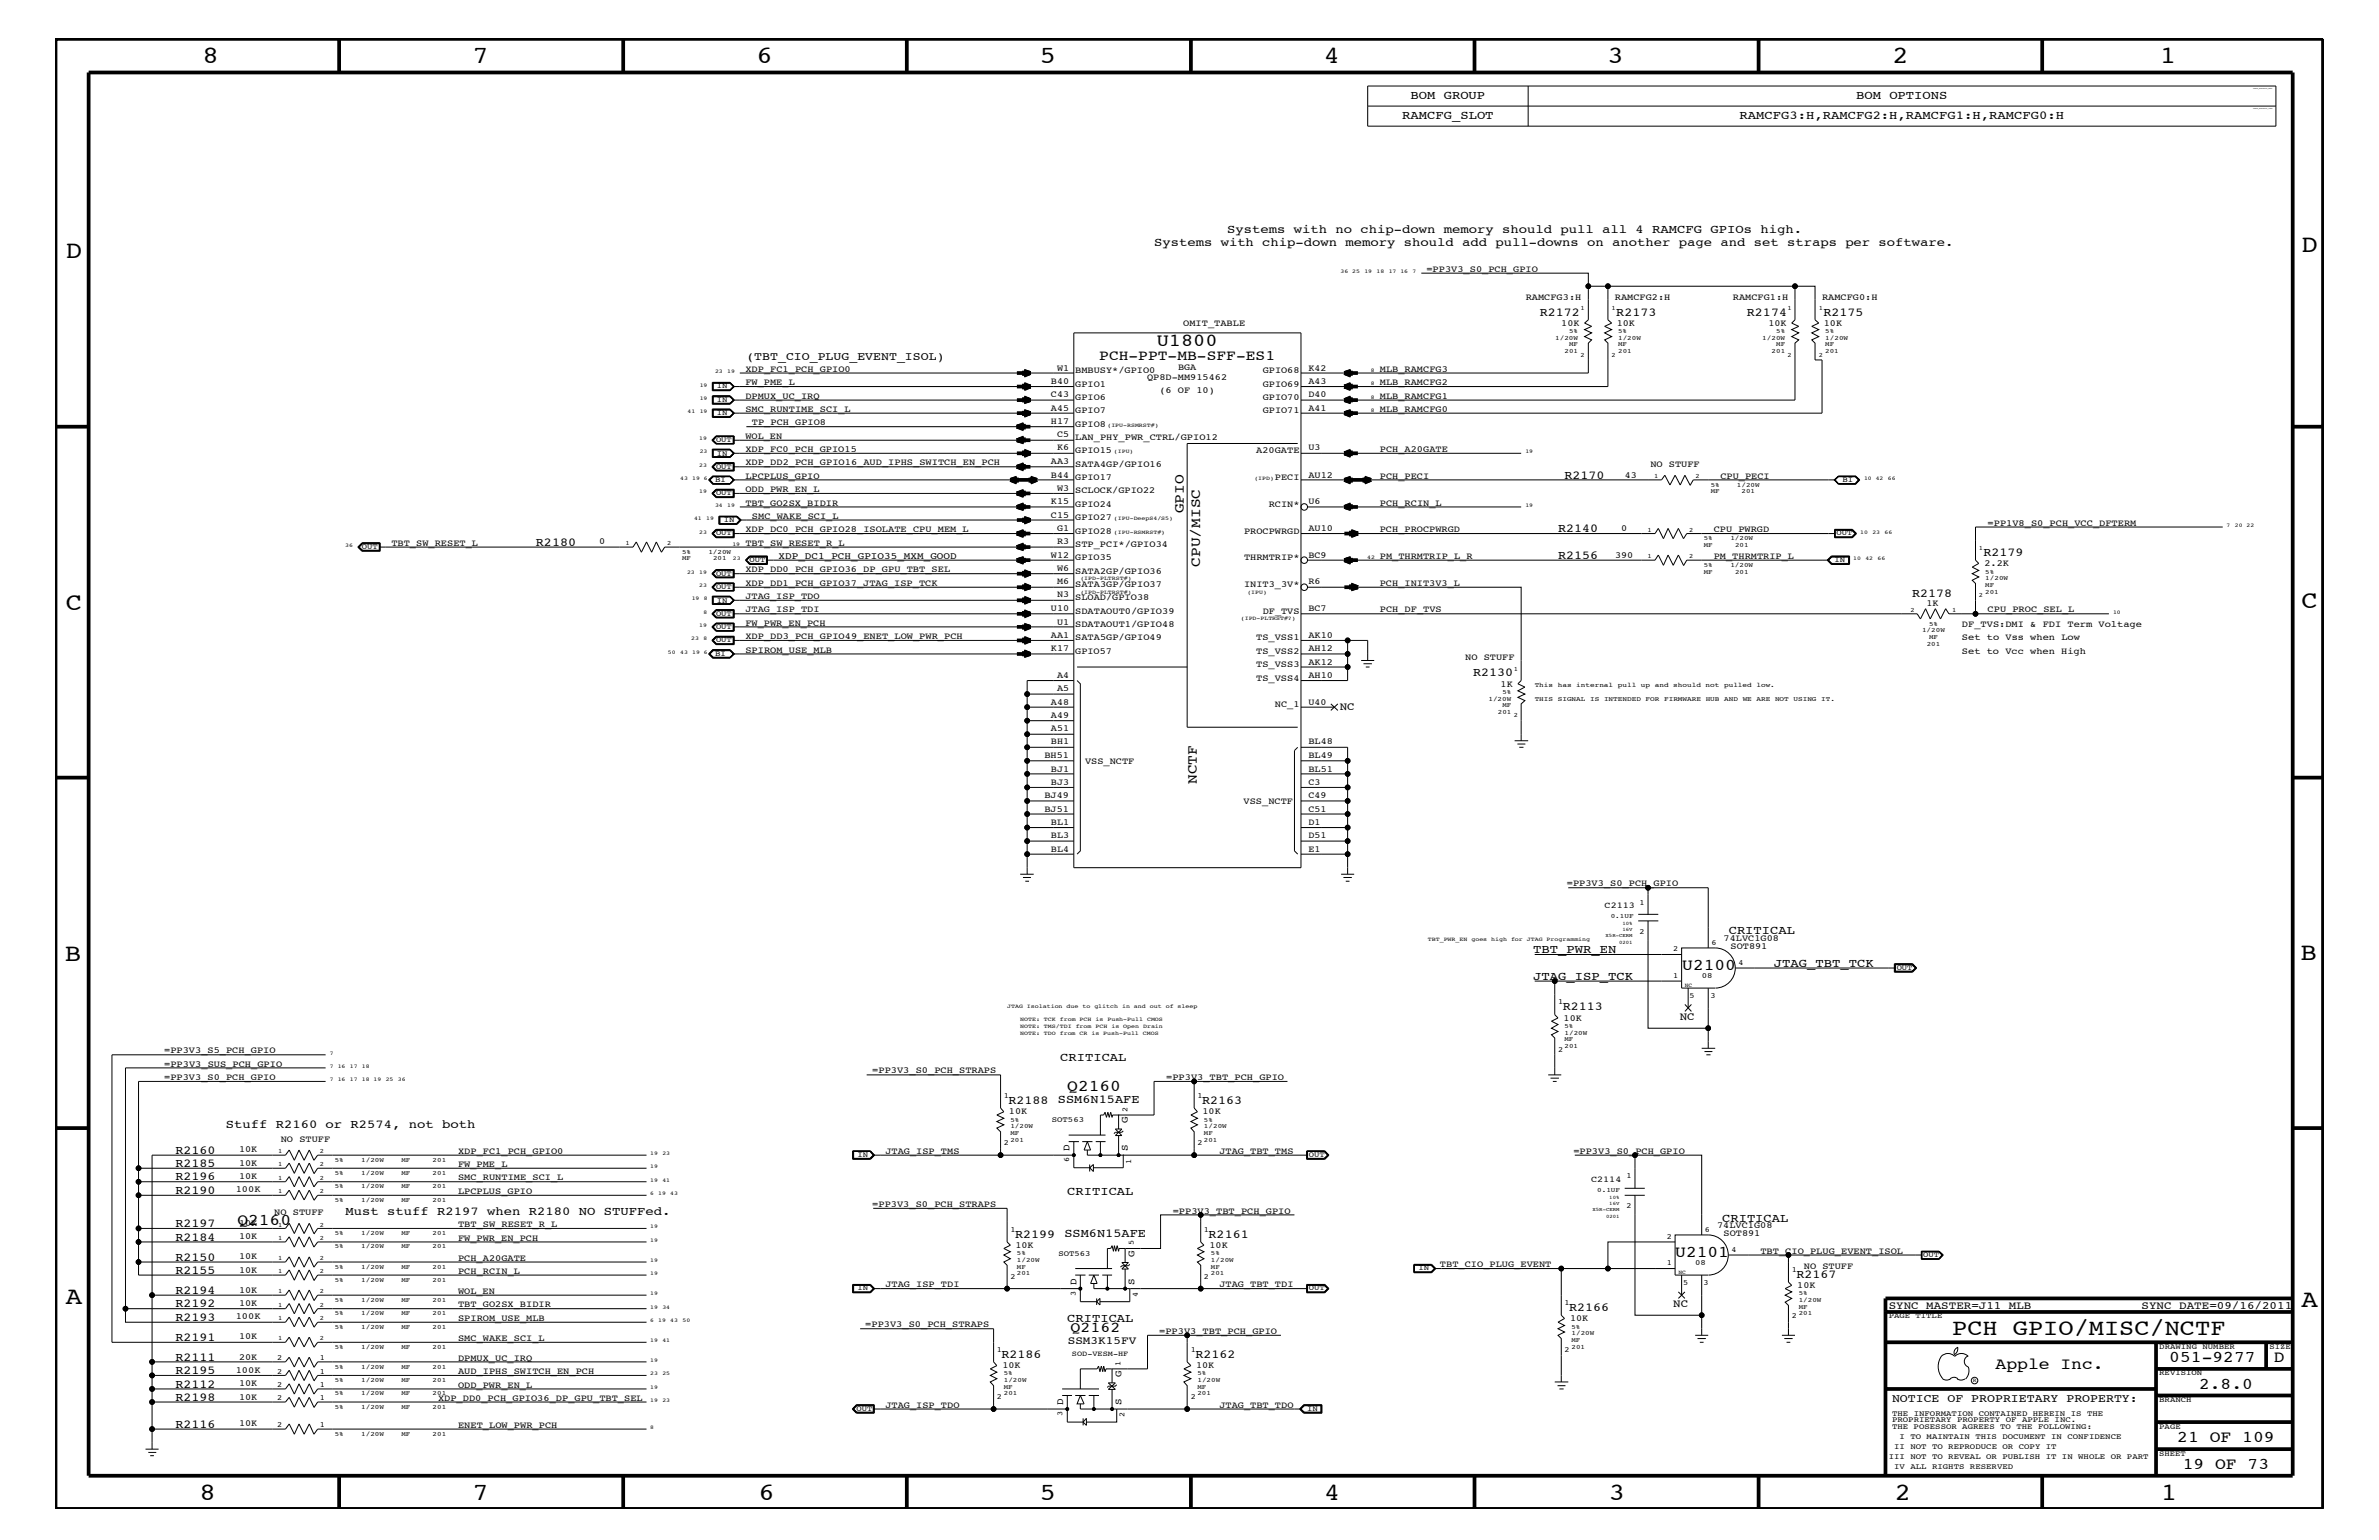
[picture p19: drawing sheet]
<svg xmlns="http://www.w3.org/2000/svg" width="432mm" height="279mm" viewBox="0 0 432 279" stroke-linecap="round" stroke-linejoin="round" font-family="sans-serif">
<defs><g id="words">
<g font-size="4.5">
<text x="36.7" y="11.5">8</text>
<text x="85.8" y="11.5">7</text>
<text x="137.3" y="11.5">6</text>
<text x="188.7" y="11.5">5</text>
<text x="240.3" y="11.5">4</text>
<text x="291.8" y="11.5">3</text>
<text x="343.5" y="11.5">2</text>
<text x="392" y="11.5">1</text>
<text x="11.9" y="46.8">D</text>
<text x="417.7" y="45.7">D</text>
<text x="11.9" y="110.6">C</text>
<text x="417.7" y="110.3">C</text>
<text x="11.8" y="174.3">B</text>
<text x="417.6" y="174.2">B</text>
<text x="11.9" y="236.7">A</text>
<text x="417.7" y="237.1">A</text>
<text x="36.2" y="272.1">8</text>
<text x="85.8" y="272.1">7</text>
<text x="137.7" y="272.1">6</text>
<text x="188.7" y="272.1">5</text>
<text x="240.4" y="272.1">4</text>
<text x="292" y="272.1">3</text>
<text x="343.9" y="272.1">2</text>
<text x="392.2" y="272.1">1</text>
</g>
<text font-size="4.1" x="354.3" y="242.3">PCH GPIO/MISC/NCTF</text>
<text font-size="3.3" x="210" y="62.9">U1800</text>
<g font-size="3">
<text x="305.4" y="176">U2100</text>
<text x="193.7" y="197.9">Q2160</text>
<text x="43.1" y="222.2">Q2160</text>
<text x="304.1" y="228.1">U2101</text>
<text x="362.2" y="248.4">Apple Inc.</text>
<text x="393.7" y="247.1">051-9277</text>
<text x="399.2" y="252">2.8.0</text>
<text x="412.7" y="247.1">D</text>
<text x="395.2" y="261.6">21 OF 109</text>
<text x="396.2" y="266.6">19 OF 73</text>
</g>
<text font-size="2.7" x="194.3" y="241.6">Q2162</text>
<g font-size="2.6">
<text x="199.5" y="65.3">PCH-PPT-MB-SFF-ES1</text>
<text x="214.9" y="93.1" transform="rotate(-90 214.9 93.1)">GPIO</text>
<text x="217.8" y="102.9" transform="rotate(-90 217.8 102.9)">CPU/MISC</text>
<text x="217.3" y="142.2" transform="rotate(-90 217.3 142.2)">NCTF</text>
</g>
<g font-size="2.2">
<text x="256" y="18">BOM GROUP</text>
<text x="336.9" y="18">BOM OPTIONS</text>
<text x="254.5" y="21.6">RAMCFG_SLOT</text>
<text x="315.7" y="21.6">RAMCFG3:H,RAMCFG2:H,RAMCFG1:H,RAMCFG0:H</text>
<text x="209.5" y="44.6">Systems with chip-down memory should add pull-downs on another page and set straps per software.</text>
<text x="222.8" y="42.3">Systems with no chip-down memory should pull all 4 RAMCFG GPIOs high.</text>
<text x="279.5" y="57.3">R2172</text>
<text x="293.4" y="57.3">R2173</text>
<text x="317.1" y="57.3">R2174</text>
<text x="331" y="57.3">R2175</text>
<text x="284" y="86.9">R2170</text>
<text x="97.3" y="99">R2180</text>
<text x="282.8" y="96.5">R2140</text>
<text x="282.8" y="101.4">R2156</text>
<text x="360" y="101">R2179</text>
<text x="347" y="108.3">R2178</text>
<text x="267.4" y="122.7">R2130</text>
<text x="278.3" y="172.9">TBT_PWR_EN</text>
<text x="313.8" y="169.5">CRITICAL</text>
<text x="278.3" y="177.7">JTAG_ISP_TCK</text>
<text x="322" y="175.4">JTAG_TBT_TCK</text>
<text x="283.6" y="183.3">R2113</text>
<text x="192.4" y="192.6">CRITICAL</text>
<text x="183" y="200.3">R2188</text>
<text x="192" y="200.2">SSM6N15AFE</text>
<text x="218.2" y="200.3">R2163</text>
<text x="31.8" y="209.3">R2160</text>
<text x="41" y="204.7">Stuff R2160 or R2574, not both</text>
<text x="31.8" y="214.2">R2196</text>
<text x="31.8" y="211.7">R2185</text>
<text x="31.8" y="216.6">R2190</text>
<text x="62.7" y="220.4">Must stuff R2197 when R2180 NO STUFFed.</text>
<text x="193.7" y="216.9">CRITICAL</text>
<text x="312.6" y="221.7">CRITICAL</text>
<text x="31.8" y="225.1">R2184</text>
<text x="31.8" y="222.6">R2197</text>
<text x="184.2" y="224.6">R2199</text>
<text x="193.2" y="224.5">SSM6N15AFE</text>
<text x="219.4" y="224.6">R2161</text>
<text x="31.8" y="228.7">R2150</text>
<text x="31.8" y="231.1">R2155</text>
<text x="326.1" y="231.8">R2167</text>
<text x="31.8" y="237.2">R2192</text>
<text x="31.8" y="239.6">R2193</text>
<text x="31.8" y="234.7">R2194</text>
<text x="193.7" y="239.9">CRITICAL</text>
<text x="284.8" y="237.9">R2166</text>
<text x="31.8" y="243.3">R2191</text>
<text x="31.8" y="246.9">R2111</text>
<text x="31.8" y="249.3">R2195</text>
<text x="31.8" y="251.7">R2112</text>
<text x="181.8" y="246.4">R2186</text>
<text x="217" y="246.4">R2162</text>
<text x="31.8" y="254.2">R2198</text>
<text x="31.8" y="259">R2116</text>
</g>
<g font-size="2.1">
<text x="135.5" y="65.3">(TBT_CIO_PLUG_EVENT_ISOL)</text>
<text x="343.4" y="254.4">NOTICE OF PROPRIETARY PROPERTY:</text>
</g>
<g font-size="2">
<text x="243.2" y="128.9">NC</text>
<text x="304.9" y="185">NC</text>
<text x="303.7" y="237.2">NC</text>
<text x="342.8" y="237.4">SYNC_MASTER=J11_MLB</text>
<text x="388.7" y="237.4">SYNC_DATE=09/16/2011</text>
<text x="193.8" y="243.9">SSM3K15FV</text>
</g>
<g font-size="1.8">
<text x="141.3" y="101.4">XDP_DC1_PCH_GPIO35_MXM_GOOD</text>
<text x="204.7" y="203.8" transform="rotate(-90 204.7 203.8)">G</text>
<text x="194.1" y="208.9" transform="rotate(-90 194.1 208.9)">D</text>
<text x="204.7" y="208.9" transform="rotate(-90 204.7 208.9)">S</text>
<text x="195.4" y="233.2" transform="rotate(-90 195.4 233.2)">D</text>
<text x="205.9" y="233.2" transform="rotate(-90 205.9 233.2)">S</text>
<text x="205.9" y="228.1" transform="rotate(-90 205.9 228.1)">G</text>
<text x="203.5" y="249.9" transform="rotate(-90 203.5 249.9)">G</text>
<text x="193" y="255" transform="rotate(-90 193 255)">D</text>
<text x="203.5" y="255" transform="rotate(-90 203.5 255)">S</text>
</g>
<g font-size="1.7">
<text x="258.9" y="49.3">=PP3V3_S0_PCH_GPIO</text>
<text x="214.8" y="59.2">OMIT_TABLE</text>
<text x="276.9" y="54.4">RAMCFG3:H</text>
<text x="283.4" y="59.1">10K</text>
<text x="293.1" y="54.4">RAMCFG2:H</text>
<text x="293.5" y="59.1">10K</text>
<text x="314.5" y="54.4">RAMCFG1:H</text>
<text x="321" y="59.1">10K</text>
<text x="330.7" y="54.4">RAMCFG0:H</text>
<text x="331" y="59.1">10K</text>
<text x="135.3" y="67.5">XDP_FC1_PCH_GPIO0</text>
<text x="135.3" y="69.9">FW_PME_L</text>
<text x="190.8" y="69.6">B40</text>
<text x="191.9" y="67.3">W1</text>
<text x="195.2" y="70.1">GPIO1</text>
<text x="195.2" y="67.7">BMBUSY*/GPIO0</text>
<text x="208.2" y="68.9">QP8D-MM915462</text>
<text x="210.4" y="71.3">(6 OF 10)</text>
<text x="213.8" y="67.1">BGA</text>
<text x="229.2" y="70.1">GPIO69</text>
<text x="229.2" y="67.7">GPIO68</text>
<text x="237.5" y="67.3">K42</text>
<text x="237.5" y="69.6">A43</text>
<text x="250.4" y="69.9">MLB_RAMCFG2</text>
<text x="250.4" y="67.5">MLB_RAMCFG3</text>
<text x="135.3" y="74.7">SMC_RUNTIME_SCI_L</text>
<text x="135.3" y="72.3">DPMUX_UC_IRQ</text>
<text x="136.5" y="77.2">TP_PCH_GPIO8</text>
<text x="190.8" y="72.1">C43</text>
<text x="190.8" y="74.5">A45</text>
<text x="190.8" y="76.9">H17</text>
<text x="195.2" y="72.6">GPIO6</text>
<text x="195.2" y="77.4">GPIO8</text>
<text x="195.2" y="75">GPIO7</text>
<text x="229.2" y="75">GPIO71</text>
<text x="229.2" y="72.6">GPIO70</text>
<text x="237.5" y="72.1">D40</text>
<text x="237.5" y="74.5">A41</text>
<text x="250.4" y="74.7">MLB_RAMCFG0</text>
<text x="250.4" y="72.3">MLB_RAMCFG1</text>
<text x="135.3" y="82">XDP_FC0_PCH_GPIO15</text>
<text x="135.3" y="79.6">WOL_EN</text>
<text x="191.9" y="81.7">K6</text>
<text x="191.9" y="79.4">C5</text>
<text x="195.2" y="79.9">LAN_PHY_PWR_CTRL/GPIO12</text>
<text x="195.2" y="82.2">GPIO15</text>
<text x="228" y="82.2">A20GATE</text>
<text x="237.5" y="81.7">U3</text>
<text x="250.4" y="82">PCH_A20GATE</text>
<text x="135.3" y="84.4">XDP_DD2_PCH_GPIO16_AUD_IPHS_SWITCH_EN_PCH</text>
<text x="135.3" y="86.9">LPCPLUS_GPIO</text>
<text x="135.3" y="89.3">ODD_PWR_EN_L</text>
<text x="190.8" y="86.6">B44</text>
<text x="190.8" y="84.2">AA3</text>
<text x="191.9" y="89">W3</text>
<text x="195.2" y="84.7">SATA4GP/GPIO16</text>
<text x="195.2" y="87.1">GPIO17</text>
<text x="195.2" y="89.5">SCLOCK/GPIO22</text>
<text x="231.4" y="87.1">PECI</text>
<text x="237.5" y="86.6">AU12</text>
<text x="250.4" y="86.9">PCH_PECI</text>
<text x="294.9" y="86.6">43</text>
<text x="299.6" y="84.7">NO STUFF</text>
<text x="312.3" y="86.9">CPU_PECI</text>
<text x="135.3" y="91.7">TBT_GO2SX_BIDIR</text>
<text x="136.5" y="94.2">SMC_WAKE_SCI_L</text>
<text x="190.8" y="91.5">K15</text>
<text x="190.8" y="93.9">C15</text>
<text x="195.2" y="92">GPIO24</text>
<text x="195.2" y="94.3">GPIO27</text>
<text x="230.3" y="92">RCIN*</text>
<text x="237.5" y="91.5">U6</text>
<text x="250.4" y="91.7">PCH_RCIN_L</text>
<text x="360.8" y="95.4">=PP1V8_S0_PCH_VCC_DFTERM</text>
<text x="71" y="99">TBT_SW_RESET_L</text>
<text x="108.8" y="98.7">0</text>
<text x="135.3" y="96.5">XDP_DC0_PCH_GPIO28_ISOLATE_CPU_MEM_L</text>
<text x="135.3" y="99">TBT_SW_RESET_R_L</text>
<text x="190.8" y="101.2">W12</text>
<text x="191.9" y="96.3">G1</text>
<text x="191.9" y="98.7">R3</text>
<text x="195.2" y="99.3">STP_PCI*/GPIO34</text>
<text x="195.2" y="101.6">GPIO35</text>
<text x="195.2" y="96.8">GPIO28</text>
<text x="225.8" y="101.6">THRMTRIP*</text>
<text x="225.8" y="96.8">PROCPWRGD</text>
<text x="237.5" y="96.3">AU10</text>
<text x="237.5" y="101.2">BC9</text>
<text x="250.4" y="101.4">PM_THRMTRIP_L_R</text>
<text x="250.4" y="96.5">PCH_PROCPWRGD</text>
<text x="293.2" y="101.2">390</text>
<text x="294.3" y="96.3">0</text>
<text x="311.1" y="96.5">CPU_PWRGD</text>
<text x="311.1" y="101.4">PM_THRMTRIP_L</text>
<text x="135.3" y="106.3">XDP_DD1_PCH_GPIO37_JTAG_ISP_TCK</text>
<text x="135.3" y="103.8">XDP_DD0_PCH_GPIO36_DP_GPU_TBT_SEL</text>
<text x="191.9" y="103.6">W6</text>
<text x="191.9" y="106">M6</text>
<text x="195.2" y="106.5">SATA3GP/GPIO37</text>
<text x="195.2" y="104.1">SATA2GP/GPIO36</text>
<text x="225.8" y="106.5">INIT3_3V*</text>
<text x="237.5" y="106">R6</text>
<text x="250.4" y="106.3">PCH_INIT3V3_L</text>
<text x="360.2" y="102.7">2.2K</text>
<text x="135.3" y="108.7">JTAG_ISP_TDO</text>
<text x="135.3" y="111.1">JTAG_ISP_TDI</text>
<text x="135.3" y="113.6">FW_PWR_EN_PCH</text>
<text x="190.8" y="110.9">U10</text>
<text x="191.9" y="113.3">U1</text>
<text x="191.9" y="108.4">N3</text>
<text x="195.2" y="108.9">SLOAD/GPIO38</text>
<text x="195.2" y="111.4">SDATAOUT0/GPIO39</text>
<text x="195.2" y="113.7">SDATAOUT1/GPIO48</text>
<text x="229.2" y="111.4">DF_TVS</text>
<text x="237.5" y="110.9">BC7</text>
<text x="250.4" y="111.1">PCH_DF_TVS</text>
<text x="349.7" y="110">1K</text>
<text x="356.1" y="113.7">DF_TVS:DMI &amp; FDI Term Voltage</text>
<text x="360.8" y="111.1">CPU_PROC_SEL_L</text>
<text x="135.3" y="115.9">XDP_DD3_PCH_GPIO49_ENET_LOW_PWR_PCH</text>
<text x="135.3" y="118.4">SPIROM_USE_MLB</text>
<text x="190.8" y="118.1">K17</text>
<text x="190.8" y="115.7">AA1</text>
<text x="195.2" y="116.2">SATA5GP/GPIO49</text>
<text x="195.2" y="118.6">GPIO57</text>
<text x="228" y="118.6">TS_VSS2</text>
<text x="228" y="116.2">TS_VSS1</text>
<text x="237.5" y="115.7">AK10</text>
<text x="237.5" y="118.1">AH12</text>
<text x="265.9" y="119.8">NO STUFF</text>
<text x="356.1" y="118.6">Set to Vcc when High</text>
<text x="356.1" y="116.2">Set to Vss when Low</text>
<text x="191.9" y="123">A4</text>
<text x="191.9" y="125.4">A5</text>
<text x="228" y="123.5">TS_VSS4</text>
<text x="228" y="121">TS_VSS3</text>
<text x="237.5" y="120.6">AK12</text>
<text x="237.5" y="123">AH10</text>
<text x="272.4" y="124.6">1K</text>
<text x="190.8" y="127.9">A48</text>
<text x="190.8" y="130.2">A49</text>
<text x="231.4" y="128.3">NC_1</text>
<text x="237.5" y="127.9">U40</text>
<text x="189.6" y="137.5">BH51</text>
<text x="190.8" y="132.7">A51</text>
<text x="190.8" y="135.1">BH1</text>
<text x="237.5" y="135.1">BL48</text>
<text x="237.5" y="137.5">BL49</text>
<text x="190.8" y="140">BJ1</text>
<text x="190.8" y="142.4">BJ3</text>
<text x="196.9" y="138.6">VSS_NCTF</text>
<text x="237.5" y="140">BL51</text>
<text x="237.5" y="142.4">C3</text>
<text x="189.6" y="147.3">BJ51</text>
<text x="189.6" y="144.8">BJ49</text>
<text x="190.8" y="149.6">BL1</text>
<text x="225.7" y="145.9">VSS_NCTF</text>
<text x="237.5" y="144.8">C49</text>
<text x="237.5" y="147.3">C51</text>
<text x="237.5" y="149.6">D1</text>
<text x="190.8" y="152.1">BL3</text>
<text x="190.8" y="154.5">BL4</text>
<text x="237.5" y="152.1">D51</text>
<text x="237.5" y="154.5">E1</text>
<text x="284.4" y="160.8">=PP3V3_S0_PCH_GPIO</text>
<text x="312.8" y="170.8">74LVC1G08</text>
<text x="314.1" y="172.2">SOT891</text>
<text x="283.8" y="185.2">10K</text>
<text x="29.8" y="191.1">=PP3V3_S5_PCH_GPIO</text>
<text x="29.8" y="195.9">=PP3V3_S0_PCH_GPIO</text>
<text x="29.8" y="193.6">=PP3V3_SUS_PCH_GPIO</text>
<text x="158.3" y="194.8">=PP3V3_S0_PCH_STRAPS</text>
<text x="211.7" y="195.9">=PP3V3_TBT_PCH_GPIO</text>
<text x="183.1" y="202.1">10K</text>
<text x="218.3" y="202.1">10K</text>
<text x="43.4" y="209.1">10K</text>
<text x="51" y="207.1">NO STUFF</text>
<text x="83.1" y="209.3">XDP_FC1_PCH_GPIO0</text>
<text x="160.7" y="209.3">JTAG_ISP_TMS</text>
<text x="221.3" y="209.3">JTAG_TBT_TMS</text>
<text x="285.6" y="209.3">=PP3V3_S0_PCH_GPIO</text>
<text x="43.4" y="211.5">10K</text>
<text x="43.4" y="213.9">10K</text>
<text x="83.1" y="214.2">SMC_RUNTIME_SCI_L</text>
<text x="83.1" y="211.7">FW_PME_L</text>
<text x="42.8" y="216.4">100K</text>
<text x="49.8" y="220.4">NO STUFF</text>
<text x="83.1" y="216.6">LPCPLUS_GPIO</text>
<text x="158.3" y="219">=PP3V3_S0_PCH_STRAPS</text>
<text x="212.9" y="220.2">=PP3V3_TBT_PCH_GPIO</text>
<text x="43.4" y="222.4">10K</text>
<text x="43.4" y="224.8">10K</text>
<text x="83.1" y="225.1">FW_PWR_EN_PCH</text>
<text x="83.1" y="222.6">TBT_SW_RESET_R_L</text>
<text x="184.3" y="226.4">10K</text>
<text x="219.5" y="226.4">10K</text>
<text x="311.7" y="222.9">74LVC1G08</text>
<text x="312.8" y="224.3">SOT891</text>
<text x="319.5" y="227.5">TBT_CIO_PLUG_EVENT_ISOL</text>
<text x="43.4" y="228.5">10K</text>
<text x="43.4" y="230.9">10K</text>
<text x="83.1" y="231.1">PCH_RCIN_L</text>
<text x="83.1" y="228.7">PCH_A20GATE</text>
<text x="160.7" y="233.5">JTAG_ISP_TDI</text>
<text x="221.3" y="233.5">JTAG_TBT_TDI</text>
<text x="261.4" y="229.9">TBT_CIO_PLUG_EVENT</text>
<text x="326.2" y="233.7">10K</text>
<text x="327.4" y="230.2">NO STUFF</text>
<text x="42.8" y="239.4">100K</text>
<text x="43.4" y="234.6">10K</text>
<text x="43.4" y="236.9">10K</text>
<text x="83.1" y="237.2">TBT_GO2SX_BIDIR</text>
<text x="83.1" y="234.7">WOL_EN</text>
<text x="83.1" y="239.6">SPIROM_USE_MLB</text>
<text x="285" y="239.7">10K</text>
<text x="43.4" y="243">10K</text>
<text x="83.1" y="243.3">SMC_WAKE_SCI_L</text>
<text x="157.1" y="240.8">=PP3V3_S0_PCH_STRAPS</text>
<text x="210.4" y="242">=PP3V3_TBT_PCH_GPIO</text>
<text x="42.8" y="249">100K</text>
<text x="43.4" y="251.5">10K</text>
<text x="43.4" y="246.7">20K</text>
<text x="83.1" y="251.7">ODD_PWR_EN_L</text>
<text x="83.1" y="249.3">AUD_IPHS_SWITCH_EN_PCH</text>
<text x="83.1" y="246.9">DPMUX_UC_IRQ</text>
<text x="181.9" y="248.2">10K</text>
<text x="217.1" y="248.2">10K</text>
<text x="43.4" y="253.9">10K</text>
<text x="79.5" y="254.2">XDP_DD0_PCH_GPIO36_DP_GPU_TBT_SEL</text>
<text x="160.7" y="255.4">JTAG_ISP_TDO</text>
<text x="221.3" y="255.4">JTAG_TBT_TDO</text>
<text x="43.4" y="258.8">10K</text>
<text x="83.1" y="259">ENET_LOW_PWR_PCH</text>
</g>
<g font-size="1.6">
<text x="291.3" y="164.7">C2113</text>
<text x="288.8" y="214.4">C2114</text>
</g>
<g font-size="1.4">
<text x="130.1" y="70.5">IN</text>
<text x="130.1" y="72.9">IN</text>
<text x="130.1" y="75.4">IN</text>
<text x="130" y="80.2">OUT</text>
<text x="130.1" y="82.7">IN</text>
<text x="129.8" y="87.5">BI</text>
<text x="130" y="85">OUT</text>
<text x="130" y="89.9">OUT</text>
<text x="334.4" y="87.5">BI</text>
<text x="131.4" y="94.8">IN</text>
<text x="65.7" y="99.6">OUT</text>
<text x="130" y="97.1">OUT</text>
<text x="333.3" y="97.1">OUT</text>
<text x="130" y="106.9">OUT</text>
<text x="130" y="104.4">OUT</text>
<text x="136.1" y="102.1">OUT</text>
<text x="333" y="102.1">IN</text>
<text x="130" y="111.7">OUT</text>
<text x="130.1" y="109.3">IN</text>
<text x="129.8" y="119">BI</text>
<text x="130" y="116.5">OUT</text>
<text x="130" y="114.2">OUT</text>
<text x="297.6" y="164.1">1</text>
<text x="297.6" y="169.5">2</text>
<text x="303.7" y="172.6">2</text>
<text x="310.6" y="171.4">6</text>
<text x="303.7" y="177.4">1</text>
<text x="308.9" y="177.4">08</text>
<text x="315.6" y="175">4</text>
<text x="344.3" y="176">OUT</text>
<text x="282.8" y="182.2">1</text>
<text x="306.7" y="181">5</text>
<text x="310.5" y="181">3</text>
<text x="282.8" y="190.8">2</text>
<text x="182.2" y="199.2">1</text>
<text x="190.9" y="203.6">SOT563</text>
<text x="204.6" y="201.7" transform="rotate(-90 204.6 201.7)">2</text>
<text x="217.3" y="199.2">1</text>
<text x="155.6" y="209.9">IN</text>
<text x="182.2" y="207.7">2</text>
<text x="217.3" y="207.7">2</text>
<text x="237.6" y="209.9">OUT</text>
<text x="194.1" y="210.8" transform="rotate(-90 194.1 210.8)">6</text>
<text x="205.3" y="211.1" transform="rotate(-90 205.3 211.1)">1</text>
<text x="295.2" y="213.8">1</text>
<text x="295.2" y="219.2">2</text>
<text x="183.4" y="223.5">1</text>
<text x="192.1" y="227.9">SOT563</text>
<text x="205.8" y="225.9" transform="rotate(-90 205.8 225.9)">5</text>
<text x="218.5" y="223.5">1</text>
<text x="302.5" y="224.7">2</text>
<text x="309.5" y="223.5">6</text>
<text x="314.3" y="227.1">4</text>
<text x="183.4" y="232">2</text>
<text x="218.5" y="232">2</text>
<text x="257.5" y="230.5">IN</text>
<text x="302.5" y="229.6">1</text>
<text x="305.5" y="233.2">5</text>
<text x="307.7" y="229.6">08</text>
<text x="309.2" y="233.2">3</text>
<text x="325.2" y="230.7">1</text>
<text x="349.1" y="228.1">OUT</text>
<text x="155.6" y="234.1">IN</text>
<text x="195.2" y="235.1" transform="rotate(-90 195.2 235.1)">3</text>
<text x="206.5" y="235.3" transform="rotate(-90 206.5 235.3)">4</text>
<text x="237.6" y="234.1">OUT</text>
<text x="284" y="236.8">1</text>
<text x="325.2" y="239.2">2</text>
<text x="342.8" y="239.2">PAGE TITLE</text>
<text x="180.9" y="245.3">1</text>
<text x="216.2" y="245.3">1</text>
<text x="284" y="245.3">2</text>
<text x="391.9" y="244.7">DRAWING NUMBER</text>
<text x="411.9" y="244.7">SIZE</text>
<text x="50.3" y="246.7">2</text>
<text x="50.3" y="249.2">2</text>
<text x="50.3" y="251.6">2</text>
<text x="58.1" y="246.7">1</text>
<text x="58.1" y="249.2">1</text>
<text x="58.1" y="251.6">1</text>
<text x="194.6" y="246.1">SOD-VESM-HF</text>
<text x="203.4" y="247.8" transform="rotate(-90 203.4 247.8)">1</text>
<text x="391.9" y="249.5">REVISION</text>
<text x="50.3" y="254">2</text>
<text x="58.1" y="254">1</text>
<text x="155.4" y="256">OUT</text>
<text x="180.9" y="253.8">2</text>
<text x="192.9" y="256.9" transform="rotate(-90 192.9 256.9)">3</text>
<text x="204.1" y="257.2" transform="rotate(-90 204.1 257.2)">2</text>
<text x="216.2" y="253.8">2</text>
<text x="237.2" y="256">IN</text>
<text x="343.4" y="256.8">THE INFORMATION CONTAINED HEREIN IS THE</text>
<text x="391.9" y="254.4">BRANCH</text>
<text x="50.3" y="258.9">2</text>
<text x="58.1" y="258.9">1</text>
<text x="343.4" y="258">PROPRIETARY PROPERTY OF APPLE INC.</text>
<text x="343.4" y="259.3">THE POSESSOR AGREES TO THE FOLLOWING:</text>
<text x="343.8" y="262.9">II NOT TO REPRODUCE OR COPY IT</text>
<text x="344.8" y="261.1">I TO MAINTAIN THIS DOCUMENT IN CONFIDENCE</text>
<text x="391.9" y="259.3">PAGE</text>
<text x="342.8" y="264.7">III NOT TO REVEAL OR PUBLISH IT IN WHOLE OR PART</text>
<text x="343.8" y="266.6">IV ALL RIGHTS RESERVED</text>
<text x="391.9" y="264.1">SHEET</text>
</g>
<g font-size="1.2">
<text x="286.9" y="56.2">1</text>
<text x="292.5" y="56.2">1</text>
<text x="324.4" y="56.2">1</text>
<text x="330.1" y="56.2">1</text>
<text x="282.3" y="61.7">1/20W</text>
<text x="284" y="64">201</text>
<text x="284.8" y="62.9">MF</text>
<text x="284.8" y="60.4">5%</text>
<text x="286.9" y="64.7">2</text>
<text x="292.5" y="64.7">2</text>
<text x="293.7" y="61.7">1/20W</text>
<text x="293.7" y="60.4">5%</text>
<text x="293.7" y="64">201</text>
<text x="293.7" y="62.9">MF</text>
<text x="319.9" y="61.7">1/20W</text>
<text x="321.6" y="64">201</text>
<text x="322.4" y="62.9">MF</text>
<text x="322.4" y="60.4">5%</text>
<text x="324.4" y="64.7">2</text>
<text x="330.1" y="64.7">2</text>
<text x="331.3" y="62.9">MF</text>
<text x="331.3" y="64">201</text>
<text x="331.3" y="60.4">5%</text>
<text x="331.3" y="61.7">1/20W</text>
<text x="300.2" y="86.7">1</text>
<text x="307.8" y="86.7">2</text>
<text x="310.5" y="88.3">5%</text>
<text x="310.5" y="89.5">MF</text>
<text x="315.3" y="88.3">1/20W</text>
<text x="316.1" y="89.5">201</text>
<text x="113.5" y="98.8">1</text>
<text x="121.1" y="98.8">2</text>
<text x="123.8" y="100.4">5%</text>
<text x="123.8" y="101.6">MF</text>
<text x="128.6" y="100.4">1/20W</text>
<text x="129.4" y="101.6">201</text>
<text x="299" y="96.5">1</text>
<text x="299" y="101.3">1</text>
<text x="306.6" y="96.5">2</text>
<text x="306.6" y="101.3">2</text>
<text x="309.2" y="99.3">MF</text>
<text x="309.2" y="98">5%</text>
<text x="314.1" y="98">1/20W</text>
<text x="314.9" y="99.3">201</text>
<text x="359.2" y="99.9">1</text>
<text x="309.2" y="102.9">5%</text>
<text x="309.2" y="104.1">MF</text>
<text x="314.1" y="102.9">1/20W</text>
<text x="314.9" y="104.1">201</text>
<text x="360.3" y="105.3">1/20W</text>
<text x="360.3" y="104.1">5%</text>
<text x="360.3" y="107.7">201</text>
<text x="360.3" y="106.5">MF</text>
<text x="346.8" y="111">2</text>
<text x="350.1" y="113.6">5%</text>
<text x="354.3" y="111">1</text>
<text x="359.2" y="108.3">2</text>
<text x="348.9" y="114.8">1/20W</text>
<text x="349.7" y="117.2">201</text>
<text x="350.1" y="115.9">MF</text>
<text x="272.7" y="125.9">5%</text>
<text x="274.7" y="121.7">1</text>
<text x="278.6" y="124.7">This</text>
<text x="282.7" y="124.7">has</text>
<text x="286.1" y="124.7">internal</text>
<text x="293.6" y="124.7">pull</text>
<text x="297.8" y="124.7">up</text>
<text x="300.4" y="124.7">and</text>
<text x="303.7" y="124.7">should</text>
<text x="309.6" y="124.7">not</text>
<text x="312.9" y="124.7">pulled</text>
<text x="318.8" y="124.7">low.</text>
<text x="270.2" y="127.1">1/20W</text>
<text x="271.9" y="129.6">201</text>
<text x="272.7" y="128.3">MF</text>
<text x="274.7" y="130.2">2</text>
<text x="278.6" y="127.1">THIS</text>
<text x="282.7" y="127.1">SIGNAL</text>
<text x="288.6" y="127.1">IS</text>
<text x="291.1" y="127.1">INTENDED</text>
<text x="298.7" y="127.1">FOR</text>
<text x="302" y="127.1">FIRMWARE</text>
<text x="309.6" y="127.1">HUB</text>
<text x="312.9" y="127.1">AND</text>
<text x="316.3" y="127.1">WE</text>
<text x="318.8" y="127.1">ARE</text>
<text x="322.2" y="127.1">NOT</text>
<text x="325.5" y="127.1">USING</text>
<text x="330.6" y="127.1">IT.</text>
<text x="292.4" y="166.5">0.1UF</text>
<text x="284" y="190.2">201</text>
<text x="284" y="187.7">1/20W</text>
<text x="284" y="186.5">5%</text>
<text x="284" y="188.9">MF</text>
<text x="183.4" y="203.5">5%</text>
<text x="218.5" y="203.5">5%</text>
<text x="50.5" y="209.2">1</text>
<text x="58.1" y="209.2">2</text>
<text x="183.4" y="204.7">1/20W</text>
<text x="183.4" y="207.1">201</text>
<text x="183.4" y="205.9">MF</text>
<text x="218.5" y="204.7">1/20W</text>
<text x="218.5" y="205.9">MF</text>
<text x="218.5" y="207.1">201</text>
<text x="50.5" y="214.1">1</text>
<text x="50.5" y="211.6">1</text>
<text x="58.1" y="214.1">2</text>
<text x="58.1" y="211.6">2</text>
<text x="60.7" y="210.8">5%</text>
<text x="60.7" y="213.2">5%</text>
<text x="60.7" y="215.6">5%</text>
<text x="65.6" y="210.8">1/20W</text>
<text x="65.6" y="213.2">1/20W</text>
<text x="65.6" y="215.6">1/20W</text>
<text x="72.9" y="215.6">MF</text>
<text x="72.9" y="210.8">MF</text>
<text x="72.9" y="213.2">MF</text>
<text x="78.5" y="210.8">201</text>
<text x="78.5" y="213.2">201</text>
<text x="78.5" y="215.6">201</text>
<text x="50.5" y="216.4">1</text>
<text x="58.1" y="216.4">2</text>
<text x="60.7" y="218">5%</text>
<text x="65.6" y="218">1/20W</text>
<text x="72.9" y="218">MF</text>
<text x="78.5" y="218">201</text>
<text x="289.9" y="216.2">0.1UF</text>
<text x="50.5" y="224.9">1</text>
<text x="50.5" y="222.5">1</text>
<text x="58.1" y="224.9">2</text>
<text x="58.1" y="222.5">2</text>
<text x="60.7" y="224.1">5%</text>
<text x="60.7" y="226.5">5%</text>
<text x="65.6" y="224.1">1/20W</text>
<text x="65.6" y="226.5">1/20W</text>
<text x="72.9" y="224.1">MF</text>
<text x="72.9" y="226.5">MF</text>
<text x="78.5" y="224.1">201</text>
<text x="78.5" y="226.5">201</text>
<text x="184.6" y="227.7">5%</text>
<text x="219.8" y="227.7">5%</text>
<text x="50.5" y="228.5">1</text>
<text x="50.5" y="231">1</text>
<text x="58.1" y="228.5">2</text>
<text x="58.1" y="231">2</text>
<text x="60.7" y="232.6">5%</text>
<text x="60.7" y="230.2">5%</text>
<text x="65.6" y="232.6">1/20W</text>
<text x="65.6" y="230.2">1/20W</text>
<text x="72.9" y="232.6">MF</text>
<text x="72.9" y="230.2">MF</text>
<text x="78.5" y="232.6">201</text>
<text x="78.5" y="230.2">201</text>
<text x="184.6" y="229">1/20W</text>
<text x="184.6" y="231.3">201</text>
<text x="184.6" y="230.2">MF</text>
<text x="219.8" y="229">1/20W</text>
<text x="219.8" y="231.3">201</text>
<text x="219.8" y="230.2">MF</text>
<text x="50.5" y="237.1">1</text>
<text x="50.5" y="239.5">1</text>
<text x="50.5" y="234.6">1</text>
<text x="58.1" y="237.1">2</text>
<text x="58.1" y="239.5">2</text>
<text x="58.1" y="234.6">2</text>
<text x="60.7" y="236.2">5%</text>
<text x="60.7" y="238.6">5%</text>
<text x="65.6" y="236.2">1/20W</text>
<text x="65.6" y="238.6">1/20W</text>
<text x="72.9" y="236.2">MF</text>
<text x="72.9" y="238.6">MF</text>
<text x="78.5" y="236.2">201</text>
<text x="78.5" y="238.6">201</text>
<text x="326.5" y="237.4">MF</text>
<text x="326.5" y="238.6">201</text>
<text x="326.5" y="235">5%</text>
<text x="326.5" y="236.2">1/20W</text>
<text x="50.5" y="243.1">1</text>
<text x="58.1" y="243.1">2</text>
<text x="60.7" y="241.1">5%</text>
<text x="60.7" y="244.7">5%</text>
<text x="65.6" y="241.1">1/20W</text>
<text x="65.6" y="244.7">1/20W</text>
<text x="72.9" y="241.1">MF</text>
<text x="72.9" y="244.7">MF</text>
<text x="78.5" y="241.1">201</text>
<text x="78.5" y="244.7">201</text>
<text x="285.2" y="241.1">5%</text>
<text x="285.2" y="244.7">201</text>
<text x="285.2" y="243.5">MF</text>
<text x="285.2" y="242.3">1/20W</text>
<text x="60.7" y="250.7">5%</text>
<text x="60.7" y="248.4">5%</text>
<text x="65.6" y="250.7">1/20W</text>
<text x="65.6" y="248.4">1/20W</text>
<text x="72.9" y="248.4">MF</text>
<text x="72.9" y="250.7">MF</text>
<text x="78.5" y="250.7">201</text>
<text x="78.5" y="248.4">201</text>
<text x="182.2" y="250.7">1/20W</text>
<text x="182.2" y="249.5">5%</text>
<text x="182.2" y="252">MF</text>
<text x="217.3" y="249.5">5%</text>
<text x="217.3" y="252">MF</text>
<text x="217.3" y="250.7">1/20W</text>
<text x="60.7" y="255.6">5%</text>
<text x="60.7" y="253.2">5%</text>
<text x="65.6" y="255.6">1/20W</text>
<text x="65.6" y="253.2">1/20W</text>
<text x="72.9" y="255.6">MF</text>
<text x="72.9" y="253.2">MF</text>
<text x="78.5" y="255.6">201</text>
<text x="78.5" y="253.2">201</text>
<text x="182.2" y="253.2">201</text>
<text x="217.3" y="253.2">201</text>
<text x="60.7" y="260.5">5%</text>
<text x="65.6" y="260.5">1/20W</text>
<text x="72.9" y="260.5">MF</text>
<text x="78.5" y="260.5">201</text>
</g>
<g font-size="1">
<text x="243.3" y="49.6">36 25</text>
<text x="247.7" y="49.6">19</text>
<text x="249.9" y="49.6">18</text>
<text x="252.1" y="49.6">17 16</text>
<text x="256.4" y="49.6">7</text>
<text x="127" y="70.1">19</text>
<text x="129.8" y="67.7">23</text>
<text x="132" y="67.7">19</text>
<text x="248.8" y="69.9">8</text>
<text x="248.8" y="67.5">8</text>
<text x="124.8" y="75">41</text>
<text x="127" y="75">19</text>
<text x="127" y="72.6">19</text>
<text x="201" y="77.4">(IPU-RSMRST#)</text>
<text x="248.8" y="74.7">8</text>
<text x="248.8" y="72.3">8</text>
<text x="126.9" y="79.9">19</text>
<text x="127" y="82.2">23</text>
<text x="202.2" y="82.2">(IPU)</text>
<text x="276.9" y="82.2">19</text>
<text x="123.4" y="87.1">43</text>
<text x="125.6" y="87.1">19 6</text>
<text x="126.9" y="89.5">19</text>
<text x="126.9" y="84.7">23</text>
<text x="227.7" y="87.1">(IPD)</text>
<text x="338.3" y="87.1">10 42</text>
<text x="342.6" y="87.1">66</text>
<text x="126" y="94.3">41</text>
<text x="128.2" y="94.3">19</text>
<text x="129.8" y="92">34</text>
<text x="132" y="92">19</text>
<text x="202.2" y="94.3">(IPU-DeepS4/S5)</text>
<text x="276.9" y="92">19</text>
<text x="404.1" y="95.6">7</text>
<text x="405.6" y="95.6">20 22</text>
<text x="62.7" y="99.3">36</text>
<text x="126.9" y="96.8">23</text>
<text x="132.9" y="99">19</text>
<text x="133" y="101.6">23</text>
<text x="202.2" y="96.8">(IPU-RSMRST#)</text>
<text x="248.2" y="101.4">42</text>
<text x="336.4" y="101.6">10</text>
<text x="337.7" y="96.8">10</text>
<text x="338.6" y="101.6">42</text>
<text x="339.9" y="96.8">23</text>
<text x="340.8" y="101.6">66</text>
<text x="342.1" y="96.8">66</text>
<text x="124.7" y="104.1">23</text>
<text x="126.9" y="104.1">19</text>
<text x="126.9" y="106.5">23</text>
<text x="196.1" y="107.7">(IPD-PLTRST#)</text>
<text x="196.1" y="105.3">(IPD-PLTRST#)</text>
<text x="226.4" y="107.7">(IPU)</text>
<text x="125.6" y="108.9">19</text>
<text x="126.9" y="113.7">19</text>
<text x="127.7" y="111.4">8</text>
<text x="127.8" y="108.9">8</text>
<text x="225.2" y="112.6">(IPD-PLTRST#?)</text>
<text x="383.5" y="111.4">10</text>
<text x="121.2" y="118.6">50</text>
<text x="123.4" y="118.6">43</text>
<text x="125.5" y="116.2">23</text>
<text x="125.6" y="118.6">19 6</text>
<text x="127.7" y="116.2">8</text>
<text x="259.2" y="170.7">TBT_PWR_EN</text>
<text x="267.1" y="170.7">goes</text>
<text x="270.7" y="170.7">high</text>
<text x="274.3" y="170.7">for</text>
<text x="277.1" y="170.7">JTAG</text>
<text x="280.7" y="170.7">Programming</text>
<text x="305.8" y="179">NC</text>
<text x="182.8" y="182.9">JTAG</text>
<text x="185.2" y="185.3">NOTE:</text>
<text x="186.4" y="182.9">Isolation</text>
<text x="189.5" y="185.3">TCK</text>
<text x="192.4" y="185.3">from PCH</text>
<text x="193.6" y="182.9">due</text>
<text x="196.5" y="182.9">to</text>
<text x="198.6" y="182.9">glitch</text>
<text x="198.8" y="185.3">is</text>
<text x="201" y="185.3">Push-Pull</text>
<text x="203.7" y="182.9">in</text>
<text x="205.8" y="182.9">and</text>
<text x="208.2" y="185.3">CMOS</text>
<text x="208.7" y="182.9">out</text>
<text x="211.6" y="182.9">of</text>
<text x="213.7" y="182.9">sleep</text>
<text x="59.9" y="191.4">7</text>
<text x="185.2" y="187.7">NOTE:</text>
<text x="185.2" y="186.5">NOTE:</text>
<text x="189.5" y="187.7">TDO</text>
<text x="189.5" y="186.5">TMS/TDI</text>
<text x="192.4" y="187.7">from CR</text>
<text x="195.2" y="186.5">from PCH</text>
<text x="198.1" y="187.7">is</text>
<text x="200.3" y="187.7">Push-Pull</text>
<text x="201.7" y="186.5">is</text>
<text x="203.9" y="186.5">Open</text>
<text x="207.4" y="187.7">CMOS</text>
<text x="207.5" y="186.5">Drain</text>
<text x="59.9" y="193.7">7</text>
<text x="59.9" y="196.2">7</text>
<text x="61.3" y="193.7">16</text>
<text x="61.3" y="196.2">16</text>
<text x="63.5" y="193.7">17</text>
<text x="63.5" y="196.2">17</text>
<text x="65.7" y="196.2">18 19</text>
<text x="65.7" y="193.7">18</text>
<text x="70" y="196.2">25</text>
<text x="72.2" y="196.2">36</text>
<text x="118" y="209.6">19</text>
<text x="120.2" y="209.6">23</text>
<text x="118" y="214.4">19</text>
<text x="118" y="211.9">19</text>
<text x="120.2" y="214.4">41</text>
<text x="118" y="216.9">6</text>
<text x="119.5" y="216.9">19</text>
<text x="121.7" y="216.9">43</text>
<text x="118" y="225.3">19</text>
<text x="118" y="222.9">19</text>
<text x="118" y="229">19</text>
<text x="118" y="231.3">19</text>
<text x="304.6" y="231.1">NC</text>
<text x="118" y="239.9">6</text>
<text x="118" y="237.4">19</text>
<text x="118" y="235">19</text>
<text x="119.5" y="239.9">19</text>
<text x="120.2" y="237.4">34</text>
<text x="121.7" y="239.9">43</text>
<text x="123.9" y="239.9">50</text>
<text x="118" y="243.5">19</text>
<text x="120.2" y="243.5">41</text>
<text x="118" y="252">19</text>
<text x="118" y="249.5">23</text>
<text x="118" y="247.1">19</text>
<text x="120.2" y="249.5">25</text>
<text x="358.1" y="250.7">R</text>
<text x="118" y="254.4">19</text>
<text x="120.2" y="254.4">23</text>
<text x="118" y="259.3">8</text>
</g>
<g font-size=".9">
<text x="294.5" y="167.8">10%</text>
<text x="291.4" y="170">X5R-CERM</text>
<text x="293.9" y="171.2">0201</text>
<text x="294.5" y="168.9">16V</text>
<text x="289.1" y="219.7">X5R-CERM</text>
<text x="291.5" y="220.9">0201</text>
<text x="292.1" y="218.6">16V</text>
<text x="292.1" y="217.5">10%</text>
</g>
<g font-size=".3">
<text x="408.9" y="16.2">TABLE_BOMGROUP_HEAD</text>
<text x="408.9" y="19.8">TABLE_BOMGROUP_ITEM</text>
</g>
</g></defs>
<g fill="none" stroke="#000" stroke-width=".18">
<path d="M248.2 15.6h164.9v7.3h-164.9zM248.2 19.2h164.9M277.4 15.6v7.3M258 49.6h30.3v8.4l-.7 .6 1.3 .6-1.3 .6 1.3 .6-1.3 .7 1.3 .6-.6 .6v5.4h-52.2M288.3 51.9h3.5v6.1l.7 .6-1.2 .6 1.2 .6-1.2 .6 1.2 .7-1.2 .6 .5 .6v7.8h-55.7M291.8 51.9h34M129.3 71.8h3.2l.8 .8-.8 .7h-3.2zM129.3 69.4h3.2l.8 .7-.8 .8h-3.2zM129.3 74.2h3.2l.8 .8-.8 .7h-3.2zM129.4 73.2h3.1M129.4 71.9h3.1l.7 .7-.7 .6M129.4 71.8v1.5h3.1l.8-.7"/>
<path d="M129.4 74.4h3.1M129.5 69.5h3l.6 .6-.6 .6h-3zM129.5 74.4v1.2h3l.6-.6M130 79.1h3.3v1.4h-3.3M130 79.1l-.8 .8 .8 .6M130 79.1l-.7 .8 .7 .6M130 79.2h3.1v1.3h-3.1M130 79.2l-.6 .7 .6 .6M130 79.2l-.5 .7 .5 .6M132.5 69.5h-3.1v1.3h3.1M132.5 69.5l.7 .6-.7 .7M132.5 69.5l.8 .6"/>
<path d="M132.5 74.4l.7 .6-.7 .6h-3.1M132.5 74.4l.6 .6M133.1 72.6l-.6 .6M133.1 72.6l-.6-.6h-3v1.2M133.1 72.6h61.8M133.1 70.1h61.8M133.1 75h61.8M133.1 79.9h61.8M133.2 79.1v1.4M133.3 75l-.8-.7h-3.1v1.4M133.3 70.1l-.8 .7M134.3 67.7h60.6"/>
<path d="M135.5 77.4h59.4M194.9 60.4h41.2v97h-41.2zM236.1 72.6h89.7v-10.3l.7-.6-1.3-.6 1.3-.7-1.3-.6 1.3-.6-1.3-.6 .6-.6v-6.1h3.6v6.1l.7 .6-1.3 .6 1.3 .6-1.3 .6 1.3 .7-1.3 .6 .6 .6v3h1.3v9.7h-94.6M65.7 98.5h3.3v1.5h-3.3l-.8-.7zM65.8 99.9h3.1M65.8 98.5l-.8 .8 .8 .6h3.1v-1.4M65.8 99.9l-.6-.6 .6-.6h3v1.2M68.8 99.3h46.1l.6-1 .9 1.9 .9-1.9 1 1.9 .8-1.9 1 1.9 .6-.9h74.2M68.9 98.6h-3.1l-.7 .7 .7 .6M129.2 96.8l.8-.8h3.3v1.6h-3.3zM129.2 84.7l.8-.8h3.3v1.6h-3.3zM129.2 89.5l.8-.7h3.3v1.5h-3.3z"/>
<path d="M129.3 84.7l.7-.7h3.2v1.4h-3.2zM129.3 81.5h3.2l.8 .7-.8 .8h-3.2zM129.5 81.6h3l.6 .6-.6 .6h-3zM130 96.1h3.2v1.4h-3.2l-.7-.7zM130 88.8h3.2v1.4h-3.2l-.7-.7zM130 96.1l-.6 .7 .6 .7M130 84l-.6 .7 .6 .7M130 88.8l-.6 .7 .6 .7M130.6 93.7v1.4M132.5 86.5h-3l-.6 .6 .6 .6h3M132.5 86.5h-3l-.7 .6 .7 .6h3M132.5 86.4h-3.1l-.7 .7 .7 .7h3.1"/>
<path d="M132.5 86.4h-3.1l-.8 .7 .8 .7h3.1M132.5 86.4l.8 .7-.8 .7M132.5 86.5l.7 .6-.7 .6M132.5 86.5l.6 .6-.6 .6M132.5 81.6h-3.1v1.4M132.5 81.6l.7 .6-.7 .7h-3.1M132.5 81.6l.8 .6M133.1 96.2h-3.1l-.5 .6 .5 .6h3.1M133.1 96.8h61.8M133.1 84v1.4M133.1 88.8v1.4M133.1 96.1v1.4"/>
<path d="M133.1 87.1h61.8M133.1 84.1h-3.1l-.5 .6 .5 .6h3.1M133.1 84.7h61.8M133.1 88.9h-3.1l-.5 .6 .5 .6h3.1M133.1 89.5h61.8M133.1 82.2h61.8M133.7 93.8h-3.1v1.2h3.1M133.7 93.8l.7 .5-.7 .7M133.7 93.8l.6 .5M133.8 93.7h-3.3v1.4h3.3M133.8 93.7l.7 .6-.7 .8M134.3 94.3l-.6 .7"/>
<path d="M134.3 94.3h60.6M134.3 92h60.6M235.5 80.5h-20v51.4h20M236.1 96.8h64.3l.6-.9 .9 1.8 .9-1.8 .9 1.8 .9-1.8 1 1.8 .6-.9h26.9M236.1 87.1h65.5l.6-.9 .9 1.8 .9-1.8 1 1.8 .8-1.8 .9 1.8M236.1 82.2h40M237.3 92h38.8M333 96h3.2l.8 .8-.8 .8h-3.2zM333 96.1h3.2l.7 .7-.7 .7h-3.2M333.1 96.2h3l.6 .6-.6 .6h-3M333.1 96.1v1.4M333.1 87.1h-25.8l-.6 1"/>
<path d="M333.7 86.5h3l.6 .6-.6 .6h-3M333.7 86.5h3.1l.6 .6-.6 .6h-3.1M333.7 86.4h3.1l.7 .7-.7 .7h-3.1M333.7 86.4h3.1l.8 .7-.8 .7h-3.1M333.7 86.4l-.8 .7 .8 .7M333.7 86.4l-.7 .7 .7 .7M333.7 86.5l-.7 .6 .7 .6M333.7 86.5l-.6 .6 .6 .6M336.1 96.1l.7 .7-.7 .7M403.4 95.6h-44.8v6l.6 .6-1.2 .7 1.2 .6-1.2 .6 1.2 .6-1.2 .6 .6 .6v5.5M128.8 118.6l.7-.6h3l.7 .6-.7 .7h-3zM129.2 104.1l.8-.8h3.3v1.5h-3.3z"/>
<path d="M129.2 111.4l.8-.8h3.3v1.5h-3.3zM129.2 116.2l.8-.8h3.3v1.6h-3.3zM129.3 104.1l.7-.7h3.2v1.4h-3.2zM129.3 111.4l.7-.7h3.2v1.3h-3.2zM129.3 108.1h3.2l.8 .8-.8 .8h-3.2zM129.4 117.9h3.1l.8 .7-.8 .8h-3.1l-.8-.8zM129.5 118.1h3l.6 .5-.6 .6h-3l-.6-.6zM129.5 108.3h3l.6 .6-.6 .6h-3zM130 105.8h3.3v1.4h-3.3M130 113.1h3.3v1.4h-3.3M130 115.5h3.2v1.4h-3.2l-.7-.7zM130 105.8l-.8 .7 .8 .7"/>
<path d="M130 105.8l-.7 .7 .7 .7M130 113.1l-.8 .6 .8 .8M130 113.1l-.7 .6 .7 .8M130 105.9h3.1v1.2h-3.1M130 113.1h3.1v1.3h-3.1M130 105.9l-.6 .6 .6 .6M130 105.9l-.5 .6 .5 .6M130 115.5l-.6 .7 .6 .7M130 110.7l-.6 .7 .6 .6M130 113.1l-.6 .6 .6 .7M130 113.1l-.5 .6 .5 .7M130 103.4l-.6 .7 .6 .7"/>
<path d="M132.5 117.9h-3.1l-.7 .7 .7 .7h3.1M132.5 117.9l.8 .7-.8 .7M132.5 108.2h-3.1v1.5M132.5 108.2l.7 .7-.7 .7h-3.1M132.5 108.2l.8 .7M133.1 103.4v1.4M133.1 110.7v1.3M133.1 115.5v1.4M133.1 106.5h61.8M133.1 108.9h61.8M133.1 118.6h61.8M133.1 115.6h-3.1l-.5 .6 .5 .6h3.1"/>
<path d="M133.1 116.2h61.8M133.1 110.8h-3.1l-.5 .6 .5 .6h3.1M133.1 111.4h61.8M133.1 113.7h61.8M133.1 103.5h-3.1l-.5 .6 .5 .6h3.1M133.1 104.1h61.8M133.2 105.8v1.4M133.2 113.1v1.4M135.3 101.6l.8-.7h3.2v1.5h-3.2zM135.5 101.6l.6-.6h3.1v1.3h-3.1zM136.1 101l-.6 .6M139.1 101v1.2h-3l-.6-.6"/>
<path d="M139.1 101.6h55.8M139.3 101h-3.2l-.7 .6 .7 .8M236.1 118.6h8.5M236.1 116.2h12.1v3.6M236.1 111.4h111.9l.6 .9 .9-1.9 .9 1.9 .9-1.9 .9 1.9 .9-1.9 .6 1h29.1M237.3 106.5h38.8v17l-.6 .6 1.3 .6-1.3 .6 1.3 .6-1.3 .6 1.3 .6-.7 .6v6.7M237.3 101.6h63.1l.6-.9 .9 1.9 .9-1.9 .9 1.9 .9-1.9 1 1.9M244.6 116.2v7.3h-8.5M247.1 119.8h2.3M331.6 101.6l.8-.7h3.3v1.5h-3.3zM331.9 101.6h-25.7l-.6 1M332.5 101l-.6 .6 .6 .6h3v-1.2"/>
<path d="M332.5 102.4l-.8-.8 .8-.6h3.1v1.4M332.5 101l-.7 .6 .7 .7h3.1M332.5 101h3.1M186.4 133.2v2.4M186.4 138v2.4M186.4 125.9h8.5M186.4 128.3h8.5M194.9 135.6h-8.5v2.4h8.5M194.9 130.8h-8.5v2.4h8.5M194.9 123.5h-8.5v7.3M195.5 123.5l.6 .6v30.3l-.6 .6M195.5 121h20"/>
<path d="M235.5 135.6l-.5 .6v18.2l.5 .6M236.1 138h8.5v2.4h-8.5M236.1 135.6h8.5v2.4M236.1 121h8.5M236.1 128.3h6M241.6 127.7l1.2 1.2M242.8 127.7l-1.2 1.2M247.5 120.4h1.5M247.9 121h.7M274.9 134.4h2.5M275.4 135h1.5M275.8 135.6h.7"/>
<path d="M185.2 158.6h2.4M185.7 159.2h1.4M186.1 159.9h.7M186.4 142.9v2.4M194.9 155h-8.5v3.6M194.9 152.6h-8.5v2.4M194.9 150.1h-8.5v2.5M194.9 147.7h-8.5v2.4M194.9 145.3h-8.5v2.4M194.9 140.4h-8.5v2.5h8.5M236.1 152.6h8.5v2.4M236.1 155h8.5"/>
<path d="M236.1 150.1h8.5M236.1 147.7h8.5M236.1 145.3h8.5M236.1 142.9h8.5M243.4 158.6h2.4M243.8 159.2h1.6M244.3 159.9h.6M244.6 140.4v12.2M244.6 155v3.6M278.6 178h3.6v6.1l.6 .6-1.2 .6 1.2 .6-1.2 .6 1.2 .6-1.2 .6 .6 .6v6.7M278.6 173.2h26.6M282.2 178h23"/>
<path d="M284.6 161.1h14.5M297.3 167.1h3.7M297.3 165.9h3.7M299.1 167.1v19.4h10.9v-7.2M299.1 165.9v-4.8h10.9v10.9M306.4 179.3v3.6M311.4 179.3a3.6 3.6 0 0 0 3.6-3.7 3.6 3.6 0 0 0-3.7-3.6h-6.1v7.3h6.1M315 175.6h29M343.8 174.9h3.3l.8 .7-.8 .8h-3.3zM343.9 174.9v1.4h3.2l.7-.7-.7-.7M344 174.9h3l.7 .7-.7 .6h-3zM344 175h3l.6 .6-.6 .6"/>
<path d="M59.1 193.7h-36.3v43.7h29l.7-.9 .9 1.9 .9-1.9 .9 1.9 .9-1.9 .9 1.9 .7-1h59.6M59.1 191.4h-38.8v52.1h31.5l.7-.9 .9 1.8 .9-1.8 .9 1.8 .9-1.8 .9 1.8M59.1 196.2h-34v15.7M157.3 195h24.3v6l.6 .7-1.3 .6 1.3 .6-1.3 .6 1.3 .6-1.3 .6 .7 .6v4.3h13.3M216.7 196.2h-7.2v6.1h-7.6l-.1 .4-.2-.9-.3 .9-.2-.9-.3 .9-.2-.9-.3 .5h-.6v3.6M233.7 196.2h-17v4.8l.6 .7-1.1 .6 1.1 .6-1.1 .6 1.1 .6-1.1 .6 .5 .6v4.3h20.6M281 195h2.4M281.4 195.6h1.6M281.9 196.2h.6M305.8 182.2l1.2 1.3M307 182.2l-1.2 1.3M308.9 190.2h2.4"/>
<path d="M309.4 190.8h1.4M309.7 191.4h.8M310 186.5v3.7M25.1 214.4v2.5M57 212.9l-.9-1.9-.9 1.9-.9-1.9-.9 1.9-.9-1.9-.7 .9h-26.7v2.5h26.7l.7-.9 .9 1.8 .9-1.8 .9 1.8 .9-1.8 .9 1.8 .7-.9h59.6M57 217.7l-.9-1.8-.9 1.8-.9-1.8-.9 1.8-.9-1.8-.7 1h-26.7v6h26.7l.7-1 .9 1.9 .9-1.9 .9 1.9 .9-1.9 .9 1.9M117.3 209.6h-59.6l-.7 .9-.9-1.9-.9 1.9-.9-1.9-.9 1.9-.9-1.9-.7 1h-24.2v25.4M117.3 216.9h-59.6l-.7 .9M117.3 211.9h-59.6l-.7 1.1M154.8 208.8h3.2l.8 .8-.8 .7h-3.2zM154.9 208.9h3.1l.6 .7-.6 .6h-3.1zM154.9 208.9v1.3"/>
<path d="M157.9 208.9l.6 .7M158 208.8l.7 .8-.7 .7h-3.2M158.5 219.2h24.3v6.1l.6 .6-1.2 .6 1.2 .6-1.2 .6 1.2 .7-1.2 .6 .6 .6v4.2h-24.3M158.5 209.6h23.1M158.5 209.6l-.6 .6M194 207.1h1.8M194 205.9h6.7M194.9 207.1v4.8h2.9M196.4 207.1h1.9M197.4 208.6v1h19.3M197.4 207.1l.6 1.5h-1.2zM197.8 211.9l.7-.6v1.2z"/>
<path d="M197.8 211.3v1.2M198.9 207.1h1.8M199.7 207.1v2.5M202.4 204.8h1.2l-1.2 1.2h1.2zM203 206v3.6M203.1 202.2l-.1 2.6M203.9 205.2l-.3 .2h-1.2l-.2 .3M204 209.5l-.1 2.4h-5.4M237.2 208.8h3.3l.7 .8-.7 .7h-3.3zM237.2 208.8v1.5h3.3l.6-.7-.6-.8M240.4 208.9h-3.1v1.3h3.1M240.4 208.9l.6 .7-.6 .6"/>
<path d="M285.8 209.6h11M294.9 216.9h3.6M294.9 215.6h3.6M296.8 216.9v21.7h12.1M296.8 215.6v-6h12.1v14.5M22.8 237.4v2.5h29l.7-.9 .9 1.7 .9-1.7 .9 1.7 .9-1.7 .9 1.7M25.1 229v2.3h26.7l.7-.9 .9 1.9 .9-1.9 .9 1.9 .9-1.9 .9 1.9M25.1 222.9v2.4M57 235.9l-.9-1.9-.9 1.9-.9-1.9-.9 1.9-.9-1.9-.7 1h-24.2v12.1h24.2l.7-.9 .9 1.8 .9-1.8 .9 1.8 .9-1.8 .9 1.8M117.3 225.3h-59.6l-.7 1-.9-1.9-.9 1.9-.9-1.9-.9 1.9-.9-1.9-.7 .9h-26.7v3.7h26.7l.7-1 .9 1.9 .9-1.9 .9 1.9 .9-1.9 .9 1.9 .7-.9h59.6M117.3 239.9h-59.6l-.7 .9M117.3 235h-59.6l-.7 1"/>
<path d="M117.3 222.9h-59.6l-.7 1M117.3 231.3h-59.6l-.7 1.1M154.8 233h3.2l.8 .8-.8 .8h-3.2zM154.8 234.5h3.2M154.8 233.1h3.2M154.9 233.1v1.4M154.9 233.2h3l.6 .6-.6 .6h-3zM158 233.1l.6 .7-.6 .7M158 233.1l.7 .7-.7 .7M182.8 233.8h13.3M195.2 231.3h1.8M195.2 230.2h6.6"/>
<path d="M196.1 231.3v4.9h3M197.6 231.3h1.9M198.5 232.9v.9h19.4M198.5 231.3l.6 1.6h-1.1zM199.1 236.2l.5-.6v1.2zM199.1 235.6v1.2M200.1 231.3h1.7M201 231.3v2.5M203.6 229.1h1.2l-1.2 1.1h1.2zM204.2 226.5v2.6M204.2 230.2v3.6M205.1 229.4l-.3 .2h-1.2l-.2 .3"/>
<path d="M205.1 233.8v2.4h-5.5M217.9 220.4v4.9l.6 .6-1.2 .6 1.2 .6-1.2 .6 1.2 .7-1.2 .6 .6 .6v4.2h19.4M235 220.4h-24.3v6.1h-7.6l-.1 .5-.2-1-.3 1-.2-1-.2 1-.3-1-.2 .5h-.6v3.7M237.2 233h3.3l.7 .8-.7 .8h-3.3zM237.2 233.1h3.3l.6 .7-.6 .7h-3.3zM237.3 233.2h3.1l.6 .6-.6 .6h-3.1M237.3 233.1v1.4M240.4 233.1l.6 .7-.6 .7M256.6 229.4h3.2l.8 .8-.8 .7h-3.2zM256.6 229.5h3.2l.7 .7-.7 .6h-3.2M256.7 229.5v1.3M256.7 229.6h3.1l.6 .6"/>
<path d="M259.8 229.5l.6 .7-.6 .6M260.4 230.2h23v8.4l.6 .6-1.2 .7 1.2 .6-1.2 .6 1.2 .6-1.2 .6 .6 .6v7.8M260.4 230.2l-.6 .5h-3.1M283.4 230.2h20.6M304 225.3h-12.2v4.9M304.6 234.4l1.2 1.2M305.2 231.3v3.7M305.8 234.4l-1.2 1.2M308.9 231.3v11M310.1 231.3a3.6 3.6 0 0 0 3.6-3.6 3.6 3.6 0 0 0-3.7-3.6h-6v7.2h6M313.7 227.7h35.1M324.6 227.7v4.9l.6 .6-1.2 .6 1.2 .6-1.2 .6 1.2 .6-1.2 .6 .6 .6v5.5"/>
<path d="M348.8 227.1h3.2l.6 .6-.6 .7h-3.2zM351.9 227.1l.6 .6-.6 .7M352 227h-3.3v1.5h3.3M352 227l.7 .7-.7 .8M352 227l.6 .7-.6 .8M27.6 247.1v2.4M57 255.3l-.9-1.8-.9 1.8-.9-1.8-.9 1.8-.9-1.8-.7 .9h-24.2v4.9M57 250.5l-.9-1.9-.9 1.9-.9-1.9-.9 1.9-.9-1.9-.7 .9h-24.2v2.5M117.3 259.3h-59.6l-.7 .9-.9-1.9-.9 1.9-.9-1.9-.9 1.9-.9-1.9-.7 1h-24.2v3.6M117.3 252h-59.6l-.7 .9-.9-1.8-.9 1.8-.9-1.8-.9 1.8-.9-1.8-.7 .9h-24.2v2.4M117.3 247.1h-59.6l-.7 1M117.3 249.5h-59.6l-.7 1.1"/>
<path d="M117.3 243.5h-59.6l-.7 1M117.3 254.4h-59.6l-.7 1M154.7 255.6l.7-.7h3.3v1.5h-3.3zM155.4 255h3.2v1.2h-3.2l-.5-.6zM155.4 254.9l-.6 .7 .6 .7h3.3M155.5 256.2l-.6-.6 .6-.6h3v1.2M156.1 241.1h24.2v6l.6 .7-1.2 .6 1.2 .5-1.2 .6 1.2 .6-1.2 .6 .6 .7v4.2M158.5 255.6h35.2M192.8 252h6.7M192.8 253.2h1.8M193.7 253.2v4.8h2.9M195.2 253.2h1.8"/>
<path d="M196.1 253.2l.7 1.5h-1.3zM196.1 254.7v.9h40M196.6 257.3v1.3M197.2 257.3v1.3l-.6-.6zM197.6 253.2h1.9M198.5 253.2v2.4M201.2 250.9h1.2l-1.2 1.2h1.2zM201.8 248.4v2.5M201.8 252.1v3.5M202.7 255.6v2.4h-5.5M202.7 251.2l-.3 .3h-1.2l-.2 .2M215.5 242.3h-7.2v6.1h-7.6l-.1 .5-.3-1.1-.1 1.1-.3-1.1-.3 1.1-.2-1.1-.3 .6h-3v3.6"/>
<path d="M232.5 242.3h-17v4.8l.7 .7-1.3 .6 1.3 .5-1.3 .6 1.3 .6-1.3 .6 .6 .7v4.2M235.9 255.6l.7-.7h3.3v1.5h-3.3zM236.6 254.9l-.6 .7 .6 .7h3.3v-1.4M236.7 255h3.1v1.2h-3.1l-.6-.6zM239.8 255h-3.1l-.6 .6 .6 .6M282.2 250.7h2.4M282.7 251.4h1.4M283 252h.8M307.7 242.3h2.3M308.1 242.9h1.5M308.5 243.5h.7M323.4 242.3h2.4"/>
<path d="M323.9 242.9h1.5M324.3 243.5h.7M352.3 246.1a1.72 1.72 0 0 1 2.5 0 1.69 1.69 0 0 1 2.4 0M352.4 246a3.2 3.2 0 0 0 .4 4.3l.8 .1 .4-.2M354 250.2l.7-.3 .7 .3M355.2 250.2l.7 .2 .7-.2M355.3 244.4v.3a1.18 1.18 0 0 1-.6 1.1M355.4 244.4a.99 .99 0 0 0-.6 1.4M357.2 246a1.04 1.04 0 0 0-.7 1 1.04 1.04 0 0 0 .7 1M357.3 248l.1 .7a2.11 2.11 0 0 1-.6 1.5M26.4 262.9h2.4M26.9 263.5h1.5"/>
<path d="M27.3 264.1h.6"/>
<circle cx="288.3" cy="51.9" r=".42"/>
<circle cx="291.8" cy="51.9" r=".42"/>
<circle cx="325.8" cy="51.9" r=".42"/>
<circle cx="236.7" cy="92" r=".59"/>
<circle cx="236.7" cy="101.6" r=".59"/>
<circle cx="236.7" cy="106.5" r=".59"/>
<circle cx="244.6" cy="118.6" r=".42"/>
<circle cx="244.6" cy="116.2" r=".42"/>
<circle cx="358.6" cy="111.4" r=".42"/>
<circle cx="186.4" cy="128.3" r=".42"/>
<circle cx="186.4" cy="138" r=".42"/>
<circle cx="186.4" cy="135.6" r=".42"/>
<circle cx="186.4" cy="125.9" r=".42"/>
<circle cx="186.4" cy="130.8" r=".42"/>
<circle cx="186.4" cy="133.2" r=".42"/>
<circle cx="244.6" cy="138" r=".42"/>
<circle cx="244.6" cy="121" r=".42"/>
<circle cx="186.4" cy="142.9" r=".42"/>
<circle cx="186.4" cy="147.7" r=".42"/>
<circle cx="186.4" cy="145.3" r=".42"/>
<circle cx="186.4" cy="152.6" r=".42"/>
<circle cx="186.4" cy="155" r=".42"/>
<circle cx="186.4" cy="150.1" r=".42"/>
<circle cx="186.4" cy="140.4" r=".42"/>
<circle cx="244.6" cy="155" r=".42"/>
<circle cx="244.6" cy="152.6" r=".42"/>
<circle cx="244.6" cy="145.3" r=".42"/>
<circle cx="244.6" cy="142.9" r=".42"/>
<circle cx="244.6" cy="147.7" r=".42"/>
<circle cx="244.6" cy="140.4" r=".42"/>
<circle cx="244.6" cy="150.1" r=".42"/>
<circle cx="282.2" cy="178" r=".42"/>
<circle cx="299.1" cy="161.1" r=".42"/>
<circle cx="216.7" cy="196.2" r=".42"/>
<circle cx="310" cy="186.5" r=".42"/>
<circle cx="25.1" cy="216.9" r=".42"/>
<circle cx="25.1" cy="211.9" r=".42"/>
<circle cx="25.1" cy="214.4" r=".42"/>
<circle cx="181.6" cy="209.6" r=".42"/>
<circle cx="194.9" cy="209.6" r=".25"/>
<circle cx="199.7" cy="209.6" r=".25"/>
<circle cx="203" cy="209.6" r=".25"/>
<circle cx="216.7" cy="209.6" r=".42"/>
<circle cx="296.8" cy="209.6" r=".42"/>
<circle cx="22.8" cy="237.4" r=".42"/>
<circle cx="25.1" cy="229" r=".42"/>
<circle cx="25.1" cy="222.9" r=".42"/>
<circle cx="25.1" cy="225.3" r=".42"/>
<circle cx="27.6" cy="235" r=".42"/>
<circle cx="182.8" cy="233.8" r=".42"/>
<circle cx="196.1" cy="233.8" r=".25"/>
<circle cx="201" cy="233.8" r=".25"/>
<circle cx="204.2" cy="233.8" r=".25"/>
<circle cx="217.9" cy="220.4" r=".42"/>
<circle cx="217.9" cy="233.8" r=".42"/>
<circle cx="283.4" cy="230.2" r=".42"/>
<circle cx="291.8" cy="230.2" r=".42"/>
<circle cx="308.9" cy="238.6" r=".42"/>
<circle cx="324.6" cy="227.7" r=".42"/>
<circle cx="27.6" cy="252" r=".42"/>
<circle cx="27.6" cy="247.1" r=".42"/>
<circle cx="27.6" cy="254.4" r=".42"/>
<circle cx="27.6" cy="249.5" r=".42"/>
<circle cx="27.6" cy="259.3" r=".42"/>
<circle cx="180.3" cy="255.6" r=".42"/>
<circle cx="193.7" cy="255.6" r=".25"/>
<circle cx="198.5" cy="255.6" r=".25"/>
<circle cx="201.8" cy="255.6" r=".25"/>
<circle cx="215.5" cy="242.3" r=".42"/>
<circle cx="215.5" cy="255.6" r=".42"/>
<circle cx="358.4" cy="250.5" r=".59"/>
</g>
<g fill="#000">
<circle cx="288.3" cy="51.9" r=".42"/>
<circle cx="291.8" cy="51.9" r=".42"/>
<circle cx="325.8" cy="51.9" r=".42"/>
<circle cx="244.6" cy="116.2" r=".42"/>
<circle cx="244.6" cy="118.6" r=".42"/>
<circle cx="358.6" cy="111.4" r=".42"/>
<circle cx="186.4" cy="138" r=".42"/>
<circle cx="186.4" cy="130.8" r=".42"/>
<circle cx="186.4" cy="135.6" r=".42"/>
<circle cx="186.4" cy="128.3" r=".42"/>
<circle cx="186.4" cy="125.9" r=".42"/>
<circle cx="186.4" cy="133.2" r=".42"/>
<circle cx="244.6" cy="138" r=".42"/>
<circle cx="244.6" cy="121" r=".42"/>
<circle cx="186.4" cy="155" r=".42"/>
<circle cx="186.4" cy="140.4" r=".42"/>
<circle cx="186.4" cy="152.6" r=".42"/>
<circle cx="186.4" cy="147.7" r=".42"/>
<circle cx="186.4" cy="145.3" r=".42"/>
<circle cx="186.4" cy="142.9" r=".42"/>
<circle cx="186.4" cy="150.1" r=".42"/>
<circle cx="244.6" cy="152.6" r=".42"/>
<circle cx="244.6" cy="140.4" r=".42"/>
<circle cx="244.6" cy="155" r=".42"/>
<circle cx="244.6" cy="145.3" r=".42"/>
<circle cx="244.6" cy="147.7" r=".42"/>
<circle cx="244.6" cy="142.9" r=".42"/>
<circle cx="244.6" cy="150.1" r=".42"/>
<circle cx="282.2" cy="178" r=".42"/>
<circle cx="299.1" cy="161.1" r=".42"/>
<circle cx="216.7" cy="196.2" r=".42"/>
<circle cx="310" cy="186.5" r=".42"/>
<circle cx="25.1" cy="214.4" r=".42"/>
<circle cx="25.1" cy="211.9" r=".42"/>
<circle cx="25.1" cy="216.9" r=".42"/>
<circle cx="181.6" cy="209.6" r=".42"/>
<circle cx="194.9" cy="209.6" r=".25"/>
<circle cx="199.7" cy="209.6" r=".25"/>
<circle cx="203" cy="209.6" r=".25"/>
<circle cx="216.7" cy="209.6" r=".42"/>
<circle cx="296.8" cy="209.6" r=".42"/>
<circle cx="22.8" cy="237.4" r=".42"/>
<circle cx="25.1" cy="229" r=".42"/>
<circle cx="25.1" cy="222.9" r=".42"/>
<circle cx="25.1" cy="225.3" r=".42"/>
<circle cx="27.6" cy="235" r=".42"/>
<circle cx="182.8" cy="233.8" r=".42"/>
<circle cx="196.1" cy="233.8" r=".25"/>
<circle cx="201" cy="233.8" r=".25"/>
<circle cx="204.2" cy="233.8" r=".25"/>
<circle cx="217.9" cy="220.4" r=".42"/>
<circle cx="217.9" cy="233.8" r=".42"/>
<circle cx="283.4" cy="230.2" r=".42"/>
<circle cx="291.8" cy="230.2" r=".42"/>
<circle cx="308.9" cy="238.6" r=".42"/>
<circle cx="324.6" cy="227.7" r=".42"/>
<circle cx="27.6" cy="259.3" r=".42"/>
<circle cx="27.6" cy="247.1" r=".42"/>
<circle cx="27.6" cy="254.4" r=".42"/>
<circle cx="27.6" cy="249.5" r=".42"/>
<circle cx="27.6" cy="252" r=".42"/>
<circle cx="180.3" cy="255.6" r=".42"/>
<circle cx="193.7" cy="255.6" r=".25"/>
<circle cx="198.5" cy="255.6" r=".25"/>
<circle cx="201.8" cy="255.6" r=".25"/>
<circle cx="215.5" cy="242.3" r=".42"/>
<circle cx="215.5" cy="255.6" r=".42"/>
</g>
<g fill="none" stroke="#000" stroke-width=".68" stroke-linecap="butt">
<path d="M10.1 7.1h411.5v266.7h-411.5zM16.1 13.2h400v254.5h-400zM61.6 7.1v6.1M113.1 7.1v6.1M164.6 7.1v6.1M216.2 7.1v6.1M267.6 7.1v6.1M319.2 7.1v6.1M370.7 7.1v6.1M10.1 77.4h6M184.6 77.4l1.2-.5v1zM184.6 79.9l1.2-.5v.9z"/>
<path d="M184.6 79.9h2.4M184.6 79.9l1.2 .1M184.6 79.9l1.2 .3M184.6 77.4h2.4M184.6 77.4l1.2 .1M184.6 77.4l1.2 .4M184.6 77.4l1.2 .3M184.6 72.6h2.4M184.6 75h2.4M184.6 67.7h2.4M184.6 70.1h2.4M185.8 67.3l1.2 .4-1.2 .5z"/>
<path d="M185.8 69.6l1.2 .5-1.2 .5zM185.8 72.1l1.2 .5-1.2 .4zM185.8 74.5l1.2 .5-1.2 .5zM185.8 79.4l-1.2 .5M185.8 79.7l-1.2 .2M185.8 79.6l-1.2 .3M185.8 77.1l-1.2 .3M185.8 77.3l-1.2 .1M185.8 77.2l-1.2 .2M185.8 72.2l1.2 .4M185.8 72.4l1.2 .2M185.8 72.3l1.2 .3"/>
<path d="M185.8 74.6l1.2 .4M185.8 74.9l1.2 .1M185.8 74.7l1.2 .3M185.8 67.3l1.2 .4M185.8 67.6l1.2 .1M185.8 67.5l1.2 .2M185.8 69.8l1.2 .3M185.8 70l1.2 .1M185.8 69.9l1.2 .2M187 72.6l-1.2 .1M187 72.6l-1.2 .3M187 72.6l-1.2 .2"/>
<path d="M187 75l-1.2 .1M187 75l-1.2 .4M187 75l-1.2 .2M187 67.7l-1.2 .1M187 67.7l-1.2 .4M187 67.7l-1.2 .2M187 70.1l-1.2 .1M187 70.1l-1.2 .4M187 70.1l-1.2 .3M244 67.7l1.2-.4v.9zM244 70.1l1.2-.5v1zM244 72.6l1.2-.5v.9z"/>
<path d="M244 75l1.2-.5v1zM244 72.6h2.5M244 75h2.5M244 67.7h2.5M244 70.1h2.5M244 72.6l1.2 .1M244 72.6l1.2 .3M244 72.6l1.2 .2M244 75l1.2 .1M244 75l1.2 .4M244 75l1.2 .2M244 67.7l1.2 .1"/>
<path d="M244 67.7l1.2 .4M244 67.7l1.2 .2M244 70.1l1.2 .1M244 70.1l1.2 .4M244 70.1l1.2 .3M245.2 72.2l-1.2 .4M245.2 72.4l-1.2 .2M245.2 72.3l-1.2 .3M245.2 74.6l-1.2 .4M245.2 74.9l-1.2 .1M245.2 74.7l-1.2 .3M245.2 67.3l-1.2 .4"/>
<path d="M245.2 67.6l-1.2 .1M245.2 67.5l-1.2 .2M245.2 69.8l-1.2 .3M245.2 70l-1.2 .1M245.2 69.9l-1.2 .2M416.1 77.4h5.5M183.4 87.1l1.2 .1M183.4 87.1l1.2-.5v1zM183.4 87.1h4.8M183.4 87.1l1.2 .2M183.4 87.1l1.2 .4M184.6 84.7l1.2-.5v1z"/>
<path d="M184.6 89.5l1.2-.5v1zM184.6 92l1.2-.5v.9zM184.6 96.8l1.2-.5v1zM184.6 99.3l1.2-.6v1zM184.6 99.3h2.4M184.6 99.3h1.2M184.6 99.3l1.2 .3M184.6 99.3l1.2 .2M184.6 96.8h2.4M184.6 96.8l1.2 .1M184.6 96.8l1.2 .3M184.6 92h2.4"/>
<path d="M184.6 92l1.2 .1M184.6 92l1.2 .3M184.6 92l1.2 .2M184.6 94.3h2.4M184.6 89.5h2.4M184.6 89.5l1.2 .2M184.6 89.5l1.2 .4M184.6 89.5l1.2 .3M184.6 87l-1.2 .1M184.6 86.9l-1.2 .2M184.6 86.7l-1.2 .4M184.6 84.7h2.4"/>
<path d="M184.6 84.7l1.2 .1M184.6 84.7l1.2 .3M184.6 84.7l1.2 .2M184.6 82.2h2.4M185.8 81.7l1.2 .5-1.2 .5zM185.8 93.9l1.2 .4-1.2 .6zM185.8 98.8l-1.2 .5M185.8 99.1l-1.2 .2M185.8 99l-1.2 .3M185.8 96.5l-1.2 .3M185.8 96.7l-1.2 .1M185.8 91.6l-1.2 .4"/>
<path d="M185.8 91.8l-1.2 .2M185.8 91.7l-1.2 .3M185.8 94l1.2 .3M185.8 94.3h1.2M185.8 94.2l1.2 .1M185.8 89.2l-1.2 .3M185.8 89.4l-1.2 .1M185.8 89.3l-1.2 .2M185.8 84.4l-1.2 .3M185.8 84.5l-1.2 .2M185.8 81.9l1.2 .3M185.8 82.2h1.2"/>
<path d="M185.8 82l1.2 .2M187 94.3l-1.2 .2M187 94.3l-1.2 .5M187 94.3l-1.2 .3M187 87l1.2 .1M187 86.6l1.2 .5-1.2 .5zM187 86.7l1.2 .4M187 86.9l1.2 .2M187 82.2l-1.2 .2M187 82.2l-1.2 .5M187 82.2l-1.2 .3M188.2 87.1l-1.2 .1"/>
<path d="M188.2 87.1l-1.2 .2M188.2 87.1l-1.2 .4M244 96.8h2.5M244 82.2l1.2-.5v1zM244 87.1l1.2-.5v1zM244 92l1.2-.5v.9zM244 92h2.5M244 87.1h4.8M244 82.2h2.5M244 87.1l1.2 .1M244 87.1l1.2 .2M244 87.1l1.2 .4"/>
<path d="M244 92l1.2 .1M244 92l1.2 .3M244 92l1.2 .2M244 82.2l1.2 .2M244 82.2l1.2 .5M244 82.2l1.2 .3M245.2 91.7l-1.2 .3M245.2 96.3l1.3 .5-1.3 .5zM245.2 96.5l1.3 .3M245.2 96.7l1.3 .1M245.2 87l-1.2 .1M245.2 86.9l-1.2 .2"/>
<path d="M245.2 86.7l-1.2 .4M245.2 91.6l-1.2 .4M245.2 91.8l-1.2 .2M245.2 81.9l-1.2 .3M245.2 82.2h-1.2M245.2 82l-1.2 .2M246.5 96.8l-1.3 .1M246.5 96.8l-1.3 .3M247.7 87l1.1 .1M247.7 86.6l1.1 .5-1.1 .5zM247.7 86.7l1.1 .4M247.7 86.9l1.1 .2"/>
<path d="M248.8 87.1l-1.1 .1M248.8 87.1l-1.1 .2M248.8 87.1l-1.1 .4M184.6 101.6h2.4M184.6 101.6l1.2-.4v.9zM184.6 101.6l1.2 .2M184.6 101.6l1.2 .5M184.6 101.6l1.2 .3M184.6 116.2h2.4M184.6 118.6h2.4M184.6 108.9h2.4M184.6 111.4h2.4"/>
<path d="M184.6 113.7h2.4M184.6 106.5h2.4M184.6 104.1h2.4M185.8 103.6l1.2 .5-1.2 .5zM185.8 106l1.2 .5-1.2 .5zM185.8 108.4l1.2 .5-1.2 .5zM185.8 110.9l1.2 .5-1.2 .5zM185.8 113.3l1.2 .4-1.2 .5zM185.8 115.7l1.2 .5-1.2 .5zM185.8 118.1l1.2 .5-1.2 .5zM185.8 101.3l-1.2 .3M185.8 101.5l-1.2 .1"/>
<path d="M185.8 101.4l-1.2 .2M185.8 115.9l1.2 .3M185.8 116.1l1.2 .1M185.8 118.2l1.2 .4M185.8 118.5l1.2 .1M185.8 118.4l1.2 .2M185.8 108.6l1.2 .3M185.8 108.8l1.2 .1M185.8 108.7l1.2 .2M185.8 111l1.2 .4M185.8 111.2l1.2 .2M185.8 111.1l1.2 .3"/>
<path d="M185.8 113.4l1.2 .3M185.8 113.7h1.2M185.8 113.6l1.2 .1M185.8 106.1l1.2 .4M185.8 106.4l1.2 .1M185.8 106.3l1.2 .2M185.8 103.7l1.2 .4M185.8 104l1.2 .1M185.8 103.8l1.2 .3M187 116.2l-1.2 .2M187 116.2l-1.2 .3M187 118.6l-1.2 .1"/>
<path d="M187 118.6l-1.2 .4M187 118.6l-1.2 .3M187 108.9l-1.2 .2M187 108.9l-1.2 .4M187 108.9l-1.2 .3M187 111.4h-1.2M187 111.4l-1.2 .3M187 111.4l-1.2 .2M187 113.7l-1.2 .2M187 113.7l-1.2 .5M187 113.7l-1.2 .3M187 106.5l-1.2 .1"/>
<path d="M187 106.5l-1.2 .4M187 106.5l-1.2 .2M187 104.1l-1.2 .1M187 104.1l-1.2 .3M187 104.1l-1.2 .2M244 101.6h2.5M244 106.5h2.5M244 101.6l1.2-.4v.9zM244 101.6l1.2 .2M244 101.6l1.2 .5M244 101.6l1.2 .3M245.2 101.4l-1.2 .2"/>
<path d="M245.2 106l1.3 .5-1.3 .5zM245.2 101.3l-1.2 .3M245.2 101.5l-1.2 .1M245.2 106.1l1.3 .4M245.2 106.4l1.3 .1M245.2 106.3l1.3 .2M246.5 106.5l-1.3 .1M246.5 106.5l-1.3 .4M246.5 106.5l-1.3 .2M10.1 141.1h6M416.1 141.1h5.5M10.1 204.7h6"/>
<path d="M416.1 204.7h5.5M342.2 238h73.9M416.1 235.6h-73.9v32.1M342.2 243.5h73.9M342.2 252h49.1M391.3 248.4h24.8M391.3 243.5v24.2M391.3 258h24.8M391.3 253.2h24.8M411.3 243.5v4.9M61.6 267.7v6.1M113.1 267.7v6.1"/>
<path d="M164.6 267.7v6.1M216.2 268v5.8M267.6 267.7v6.1M319.2 267.7v6.1M370.7 267.7v6.1M391.3 262.9h24.8"/>
</g>
<use href="#words"/>
</svg>
